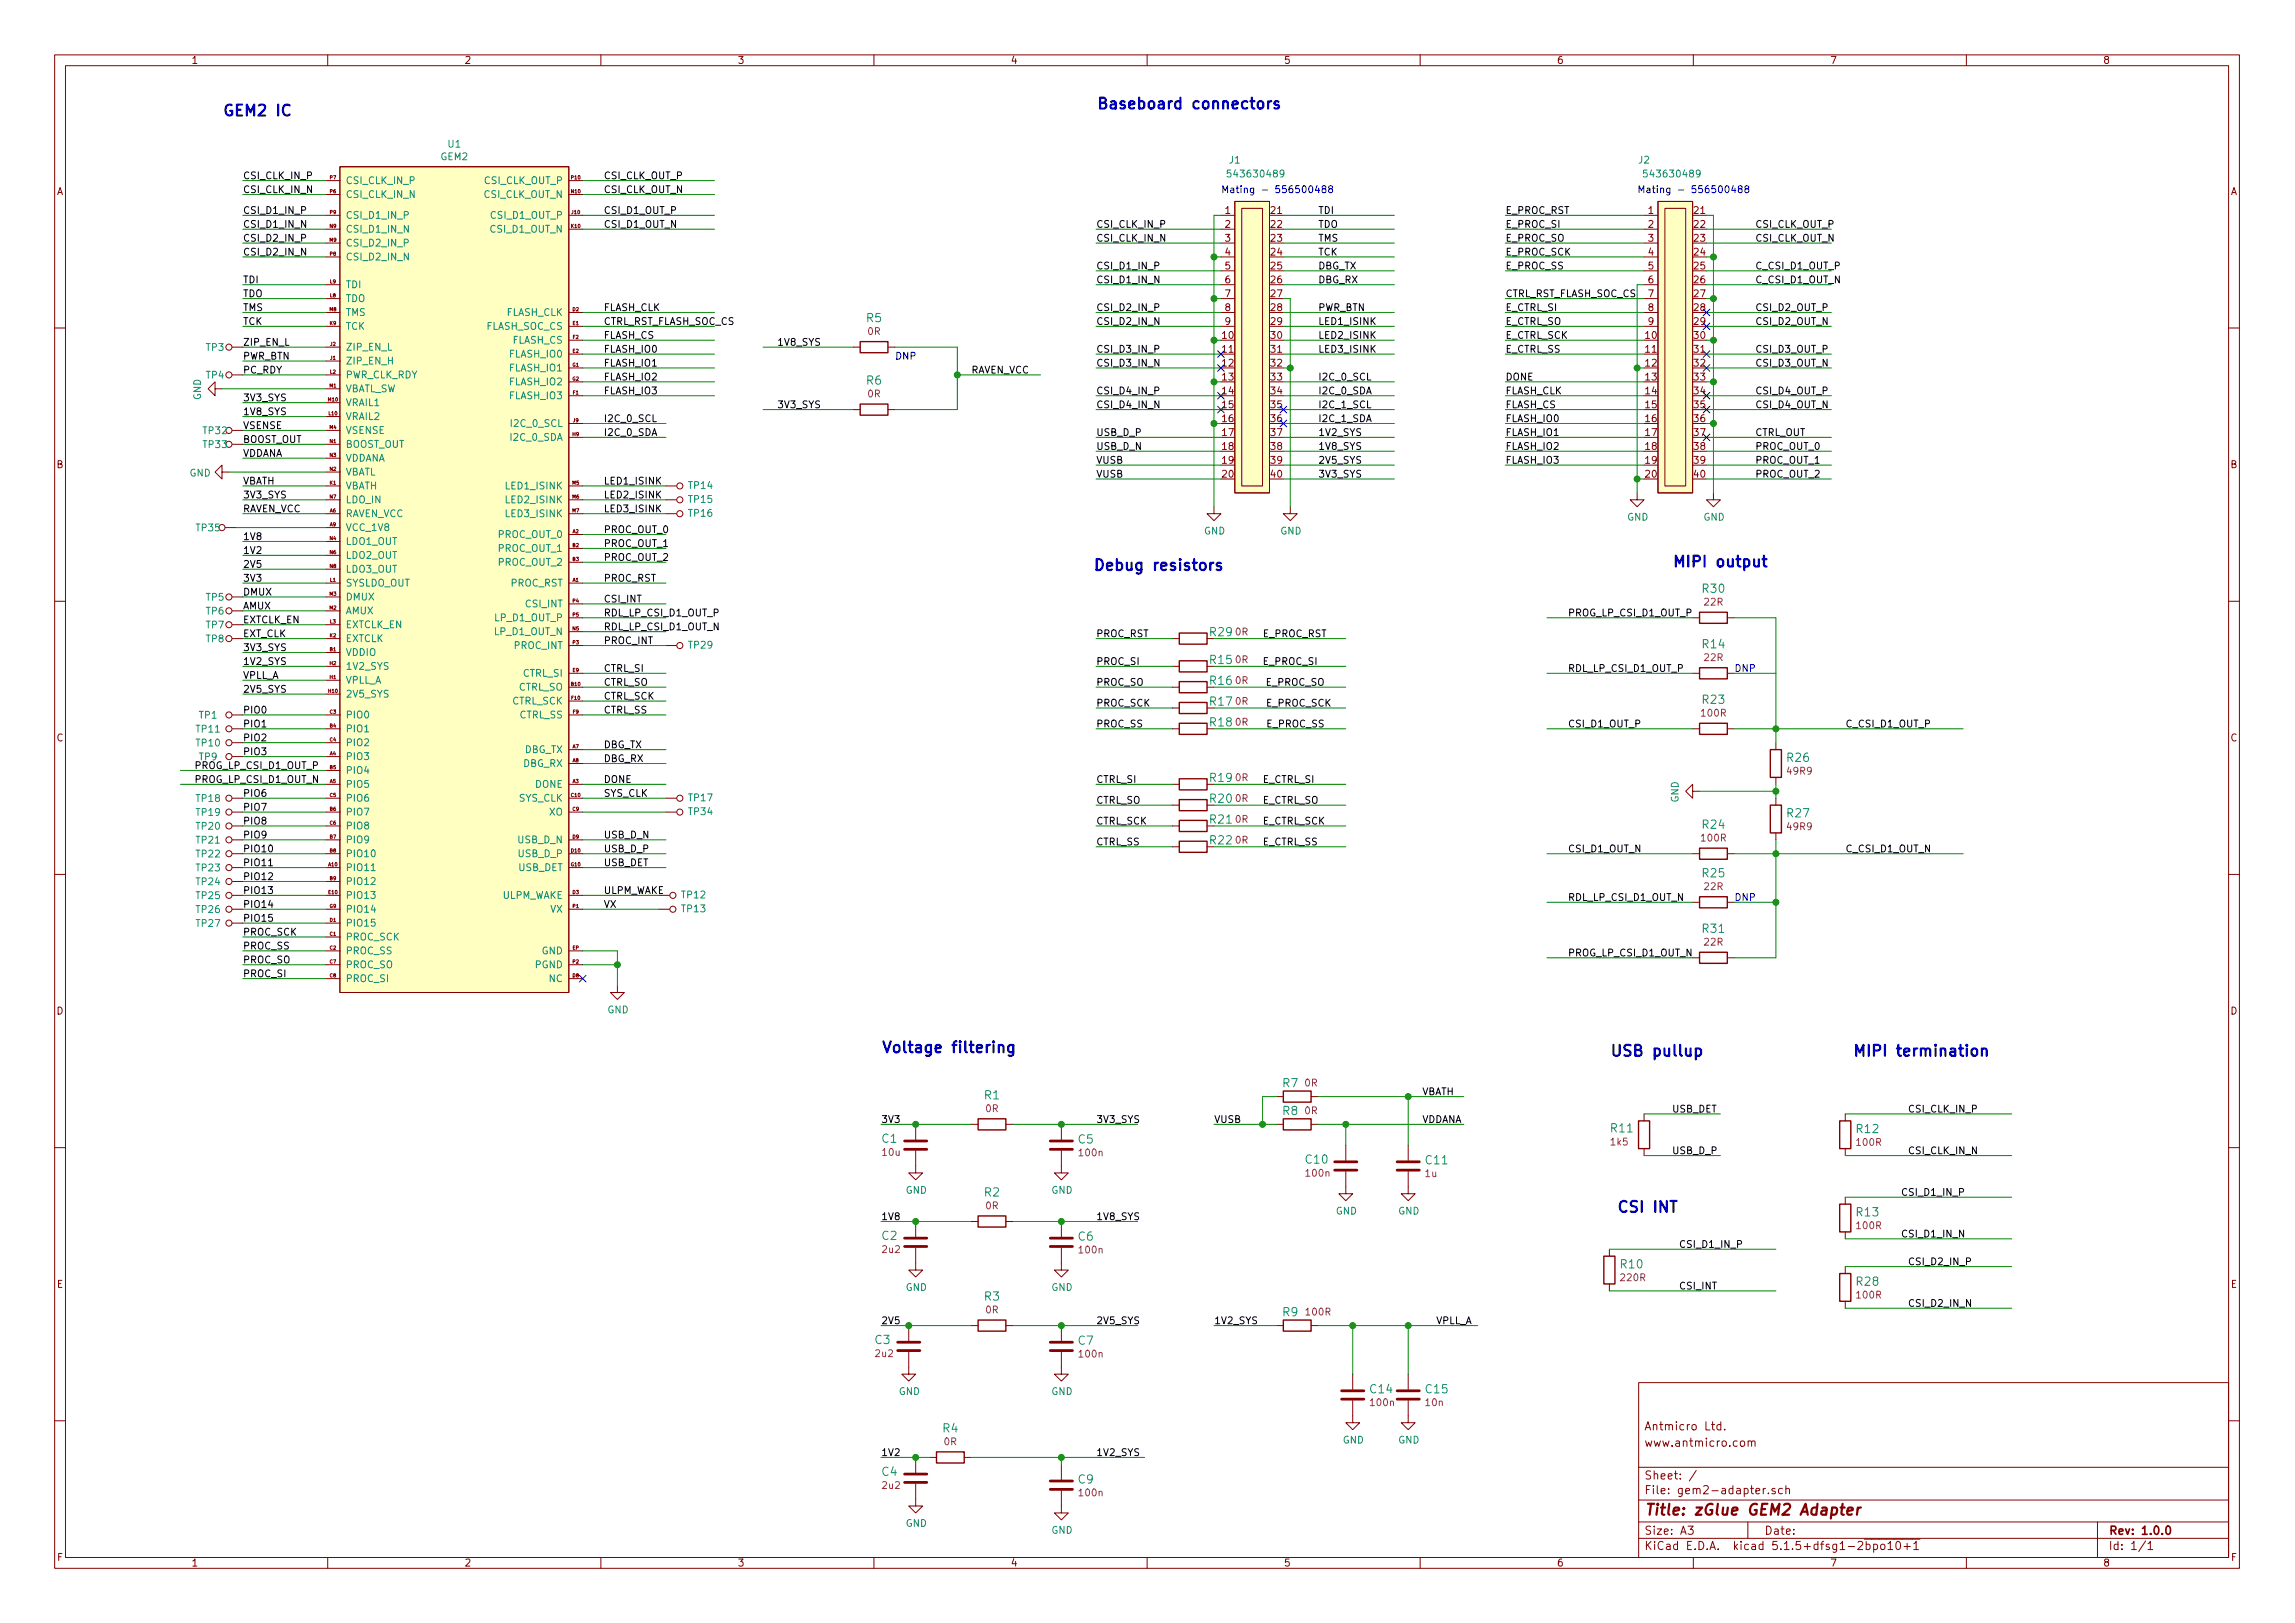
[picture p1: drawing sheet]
<svg xmlns="http://www.w3.org/2000/svg" width="420mm" height="297mm" viewBox="0 0 420 297" stroke-linecap="round" stroke-linejoin="round" font-family="sans-serif">
<defs><g id="words">
<g font-size="2.8" fill="#0000c2">
<text x="40.6" y="21.2">GEM2 IC</text>
<text x="200.7" y="20">Baseboard connectors</text>
<text x="200" y="104.4">Debug resistors</text>
<text x="306.1" y="103.8">MIPI output</text>
<text x="161.3" y="192.7">Voltage filtering</text>
<text x="294.6" y="193.3">USB pullup</text>
<text x="339.1" y="193.3">MIPI termination</text>
<text x="295.9" y="221.9">CSI INT</text>
</g>
<text font-size="2.8" fill="#840000" x="301" y="277.3">Title: zGlue GEM2 Adapter</text>
<g font-size="2.1" fill="#008484">
<text x="158.7" y="59">R5</text>
<text x="158.7" y="70.4">R6</text>
<text x="311.8" y="108.5">R30</text>
<text x="221.6" y="116.4">R29</text>
<text x="311.8" y="118.7">R14</text>
<text x="221.6" y="121.5">R15</text>
<text x="221.6" y="125.3">R16</text>
<text x="221.6" y="129.1">R17</text>
<text x="311.8" y="128.8">R23</text>
<text x="221.6" y="133">R18</text>
<text x="221.6" y="143.1">R19</text>
<text x="327.3" y="139.4">R26</text>
<text x="221.6" y="146.9">R20</text>
<text x="327.3" y="149.6">R27</text>
<text x="221.6" y="154.5">R22</text>
<text x="221.6" y="150.7">R21</text>
<text x="311.8" y="151.7">R24</text>
<text x="311.8" y="160.6">R25</text>
<text x="311.8" y="170.7">R31</text>
<text x="180.3" y="201.2">R1</text>
<text x="234.9" y="199">R7</text>
<text x="161.5" y="209.2">C1</text>
<text x="197.4" y="209.3">C5</text>
<text x="234.9" y="204.1">R8</text>
<text x="295" y="207.2">R11</text>
<text x="340" y="207.4">R12</text>
<text x="239.1" y="213">C10</text>
<text x="261.1" y="213.1">C11</text>
<text x="180.3" y="219">R2</text>
<text x="161.5" y="226.9">C2</text>
<text x="197.4" y="227.1">C6</text>
<text x="340" y="222.6">R13</text>
<text x="296.8" y="232.1">R10</text>
<text x="180.3" y="238">R3</text>
<text x="340" y="235.3">R28</text>
<text x="160.2" y="246">C3</text>
<text x="234.9" y="240.9">R9</text>
<text x="197.4" y="246.1">C7</text>
<text x="250.9" y="255">C14</text>
<text x="261.1" y="255">C15</text>
<text x="172.6" y="262.2">R4</text>
<text x="161.5" y="270.1">C4</text>
<text x="197.4" y="271.5">C9</text>
</g>
<g font-size="2.1" fill="#840000">
<text x="301" y="261.8">Antmicro Ltd.</text>
<text x="301" y="264.8">www.antmicro.com</text>
<text x="301" y="273.5">File: gem2-adapter.sch</text>
<text x="301" y="270.8">Sheet: /</text>
<text x="301" y="280.9">Size: A3</text>
<text x="323" y="280.9">Date:</text>
<text x="386" y="280.9">Rev: 1.0.0</text>
<text x="301" y="283.7">KiCad E.D.A. kicad 5.1.5+dfsg1-2bpo10+1</text>
<text x="386" y="283.7">Id: 1/1</text>
</g>
<g font-size="1.8" fill="#840000">
<text x="35" y="11.7">1</text>
<text x="85" y="11.7">2</text>
<text x="135" y="11.7">3</text>
<text x="185" y="11.7">4</text>
<text x="235" y="11.7">5</text>
<text x="285" y="11.7">6</text>
<text x="335" y="11.7">7</text>
<text x="385" y="11.7">8</text>
<text x="10.4" y="35.7">A</text>
<text x="408.4" y="35.7">A</text>
<text x="224.3" y="39.2">1</text>
<text x="224.3" y="41.7">2</text>
<text x="232.7" y="39.2">21</text>
<text x="232.7" y="41.7">22</text>
<text x="301.8" y="39.2">1</text>
<text x="301.8" y="41.7">2</text>
<text x="310.2" y="39.2">21</text>
<text x="310.2" y="41.7">22</text>
<text x="224.3" y="44.2">3</text>
<text x="224.3" y="46.8">4</text>
<text x="232.7" y="44.2">23</text>
<text x="232.7" y="46.8">24</text>
<text x="301.8" y="44.2">3</text>
<text x="301.8" y="46.8">4</text>
<text x="310.2" y="44.2">23</text>
<text x="310.2" y="46.8">24</text>
<text x="224.3" y="49.3">5</text>
<text x="224.3" y="51.9">6</text>
<text x="232.7" y="49.3">25</text>
<text x="232.7" y="51.9">26</text>
<text x="301.8" y="49.3">5</text>
<text x="301.8" y="51.9">6</text>
<text x="310.2" y="49.3">25</text>
<text x="310.2" y="51.9">26</text>
<text x="224.3" y="54.4">7</text>
<text x="224.3" y="56.9">8</text>
<text x="224.3" y="59.5">9</text>
<text x="232.7" y="54.4">27</text>
<text x="232.7" y="56.9">28</text>
<text x="232.7" y="59.5">29</text>
<text x="301.8" y="54.4">7</text>
<text x="301.8" y="56.9">8</text>
<text x="301.8" y="59.5">9</text>
<text x="310.2" y="54.4">27</text>
<text x="310.2" y="56.9">28</text>
<text x="310.2" y="59.5">29</text>
<text x="223.8" y="62">10</text>
<text x="223.8" y="64.6">11</text>
<text x="232.7" y="62">30</text>
<text x="232.7" y="64.6">31</text>
<text x="301.3" y="62">10</text>
<text x="301.3" y="64.6">11</text>
<text x="310.2" y="62">30</text>
<text x="310.2" y="64.6">31</text>
<text x="223.8" y="67.1">12</text>
<text x="223.8" y="69.6">13</text>
<text x="232.7" y="67.1">32</text>
<text x="232.7" y="69.6">33</text>
<text x="301.3" y="67.1">12</text>
<text x="301.3" y="69.6">13</text>
<text x="310.2" y="67.1">32</text>
<text x="310.2" y="69.6">33</text>
<text x="223.8" y="72.2">14</text>
<text x="223.8" y="74.7">15</text>
<text x="223.8" y="77.3">16</text>
<text x="232.7" y="72.2">34</text>
<text x="232.7" y="74.7">35</text>
<text x="232.7" y="77.3">36</text>
<text x="301.3" y="72.2">14</text>
<text x="301.3" y="74.7">15</text>
<text x="301.3" y="77.3">16</text>
<text x="310.2" y="72.2">34</text>
<text x="310.2" y="74.7">35</text>
<text x="310.2" y="77.3">36</text>
<text x="223.8" y="79.8">17</text>
<text x="223.8" y="82.3">18</text>
<text x="232.7" y="79.8">37</text>
<text x="232.7" y="82.3">38</text>
<text x="301.3" y="79.8">17</text>
<text x="301.3" y="82.3">18</text>
<text x="310.2" y="79.8">37</text>
<text x="310.2" y="82.3">38</text>
<text x="10.4" y="85.7">B</text>
<text x="223.8" y="84.9">19</text>
<text x="223.8" y="87.4">20</text>
<text x="232.7" y="84.9">39</text>
<text x="232.7" y="87.4">40</text>
<text x="301.3" y="84.9">19</text>
<text x="301.3" y="87.4">20</text>
<text x="310.2" y="84.9">39</text>
<text x="310.2" y="87.4">40</text>
<text x="408.4" y="85.7">B</text>
<text x="10.4" y="135.7">C</text>
<text x="408.4" y="135.7">C</text>
<text x="10.4" y="185.7">D</text>
<text x="408.4" y="185.7">D</text>
<text x="10.4" y="235.7">E</text>
<text x="408.4" y="235.7">E</text>
<text x="10.5" y="285.7">F</text>
<text x="35" y="286.7">1</text>
<text x="85" y="286.7">2</text>
<text x="135" y="286.7">3</text>
<text x="185" y="286.7">4</text>
<text x="235" y="286.7">5</text>
<text x="285" y="286.7">6</text>
<text x="335" y="286.7">7</text>
<text x="385" y="286.7">8</text>
<text x="408.5" y="285.7">F</text>
</g>
<g font-size="1.8" fill="#008484">
<text x="80.7" y="29.3">GEM2</text>
<text x="82.1" y="27">U1</text>
<text x="225.1" y="29.9">J1</text>
<text x="300" y="29.9">J2</text>
<text x="63.2" y="33.7">CSI_CLK_IN_P</text>
<text x="88.7" y="33.7">CSI_CLK_OUT_P</text>
<text x="225.5" y="32.5">543630489</text>
<text x="301.7" y="32.5">543630489</text>
<text x="63.2" y="36.2">CSI_CLK_IN_N</text>
<text x="63.2" y="40">CSI_D1_IN_P</text>
<text x="88.6" y="36.2">CSI_CLK_OUT_N</text>
<text x="90" y="40">CSI_D1_OUT_P</text>
<text x="63.2" y="45.1">CSI_D2_IN_P</text>
<text x="63.2" y="42.6">CSI_D1_IN_N</text>
<text x="63.2" y="47.7">CSI_D2_IN_N</text>
<text x="89.9" y="42.6">CSI_D1_OUT_N</text>
<text x="63.2" y="52.7">TDI</text>
<text x="63.2" y="55.3">TDO</text>
<text x="63.2" y="57.8">TMS</text>
<text x="92.6" y="57.8">FLASH_CLK</text>
<text x="37.7" y="64.2">TP3</text>
<text x="63.2" y="64.2">ZIP_EN_L</text>
<text x="63.2" y="60.4">TCK</text>
<text x="89" y="60.4">FLASH_SOC_CS</text>
<text x="93.4" y="65.4">FLASH_IO0</text>
<text x="93.8" y="62.9">FLASH_CS</text>
<text x="37.7" y="69.3">TP4</text>
<text x="63.2" y="66.7">ZIP_EN_H</text>
<text x="63.2" y="69.3">PWR_CLK_RDY</text>
<text x="63.2" y="71.8">VBATL_SW</text>
<text x="93.4" y="68">FLASH_IO1</text>
<text x="93.4" y="70.5">FLASH_IO2</text>
<text x="36.8" y="73.2" transform="rotate(-90 36.8 73.2)">GND</text>
<text x="63.2" y="76.9">VRAIL2</text>
<text x="63.2" y="74.3">VRAIL1</text>
<text x="93.4" y="73.1">FLASH_IO3</text>
<text x="37.3" y="82">TP33</text>
<text x="37.3" y="79.5">TP32</text>
<text x="63.2" y="79.4">VSENSE</text>
<text x="63.2" y="82">BOOST_OUT</text>
<text x="93.7" y="80.7">I2C_0_SDA</text>
<text x="93.9" y="78.1">I2C_0_SCL</text>
<text x="34.7" y="87.2">GND</text>
<text x="63.2" y="89.6">VBATH</text>
<text x="63.2" y="87">VBATL</text>
<text x="63.2" y="84.5">VDDANA</text>
<text x="92.9" y="89.6">LED1_ISINK</text>
<text x="126.1" y="89.5">TP14</text>
<text x="63.2" y="94.7">RAVEN_VCC</text>
<text x="63.2" y="92.1">LDO_IN</text>
<text x="92.9" y="92.1">LED2_ISINK</text>
<text x="92.9" y="94.7">LED3_ISINK</text>
<text x="126.1" y="94.6">TP16</text>
<text x="126.1" y="92">TP15</text>
<text x="297.9" y="95.3">GND</text>
<text x="311.9" y="95.3">GND</text>
<text x="36" y="97.2">TP35</text>
<text x="63.2" y="97.2">VCC_1V8</text>
<text x="63.2" y="99.7">LDO1_OUT</text>
<text x="91.3" y="98.5">PROC_OUT_0</text>
<text x="91.3" y="101">PROC_OUT_1</text>
<text x="220.4" y="97.8">GND</text>
<text x="234.4" y="97.8">GND</text>
<text x="63.2" y="107.4">SYSLDO_OUT</text>
<text x="63.2" y="102.3">LDO2_OUT</text>
<text x="63.2" y="104.8">LDO3_OUT</text>
<text x="91.3" y="103.5">PROC_OUT_2</text>
<text x="93.5" y="107.4">PROC_RST</text>
<text x="37.7" y="112.5">TP6</text>
<text x="37.7" y="109.9">TP5</text>
<text x="63.2" y="112.4">AMUX</text>
<text x="63.2" y="109.9">DMUX</text>
<text x="90.7" y="113.7">LP_D1_OUT_P</text>
<text x="96.3" y="111.2">CSI_INT</text>
<text x="37.7" y="115">TP7</text>
<text x="37.7" y="117.6">TP8</text>
<text x="63.2" y="117.5">EXTCLK</text>
<text x="63.2" y="115">EXTCLK_EN</text>
<text x="90.7" y="116.2">LP_D1_OUT_N</text>
<text x="94.2" y="118.8">PROC_INT</text>
<text x="126.1" y="118.7">TP29</text>
<text x="63.2" y="120.1">VDDIO</text>
<text x="63.2" y="125.1">VPLL_A</text>
<text x="63.2" y="122.6">1V2_SYS</text>
<text x="95.8" y="123.9">CTRL_SI</text>
<text x="36.5" y="131.5">TP1</text>
<text x="63.2" y="131.5">PIO0</text>
<text x="63.2" y="127.7">2V5_SYS</text>
<text x="93.7" y="128.9">CTRL_SCK</text>
<text x="94.9" y="126.4">CTRL_SO</text>
<text x="95.1" y="131.5">CTRL_SS</text>
<text x="36" y="136.6">TP10</text>
<text x="36" y="134.1">TP11</text>
<text x="63.2" y="134">PIO1</text>
<text x="63.2" y="136.6">PIO2</text>
<text x="96" y="137.8">DBG_TX</text>
<text x="36.5" y="139.2">TP9</text>
<text x="63.2" y="139.1">PIO3</text>
<text x="63.2" y="141.6">PIO4</text>
<text x="95.8" y="140.4">DBG_RX</text>
<text x="36" y="149.3">TP19</text>
<text x="36" y="146.8">TP18</text>
<text x="63.2" y="144.2">PIO5</text>
<text x="63.2" y="149.3">PIO7</text>
<text x="63.2" y="146.7">PIO6</text>
<text x="95" y="146.7">SYS_CLK</text>
<text x="98" y="144.2">DONE</text>
<text x="100.6" y="149.3">XO</text>
<text x="126.1" y="146.6">TP17</text>
<text x="126.1" y="149.2">TP34</text>
<text x="307.3" y="146.9" transform="rotate(-90 307.3 146.9)">GND</text>
<text x="36" y="151.9">TP20</text>
<text x="36" y="154.4">TP21</text>
<text x="63.2" y="154.3">PIO9</text>
<text x="63.2" y="151.8">PIO8</text>
<text x="94.9" y="154.3">USB_D_N</text>
<text x="36" y="159.5">TP23</text>
<text x="36" y="156.9">TP22</text>
<text x="63.2" y="159.4">PIO11</text>
<text x="63.2" y="156.9">PIO10</text>
<text x="63.2" y="162">PIO12</text>
<text x="94.9" y="159.4">USB_DET</text>
<text x="95" y="156.9">USB_D_P</text>
<text x="36" y="162">TP24</text>
<text x="36" y="164.6">TP25</text>
<text x="36" y="167.1">TP26</text>
<text x="63.2" y="164.5">PIO13</text>
<text x="63.2" y="167">PIO14</text>
<text x="91.7" y="164.5">ULPM_WAKE</text>
<text x="100.8" y="167">VX</text>
<text x="124.9" y="164.4">TP12</text>
<text x="124.9" y="167">TP13</text>
<text x="36" y="169.6">TP27</text>
<text x="63.2" y="172.1">PROC_SCK</text>
<text x="63.2" y="169.6">PIO15</text>
<text x="63.2" y="174.7">PROC_SS</text>
<text x="63.2" y="177.2">PROC_SO</text>
<text x="63.2" y="179.7">PROC_SI</text>
<text x="98" y="177.2">PGND</text>
<text x="99.2" y="174.7">GND</text>
<text x="100.6" y="179.7">NC</text>
<text x="111.2" y="185.5">GND</text>
<text x="165.8" y="218.5">GND</text>
<text x="192.5" y="218.5">GND</text>
<text x="244.6" y="222.3">GND</text>
<text x="256" y="222.3">GND</text>
<text x="165.8" y="236.3">GND</text>
<text x="192.5" y="236.3">GND</text>
<text x="164.5" y="255.3">GND</text>
<text x="192.5" y="255.3">GND</text>
<text x="245.8" y="264.2">GND</text>
<text x="256" y="264.2">GND</text>
<text x="165.8" y="279.4">GND</text>
<text x="192.5" y="280.7">GND</text>
</g>
<g font-size="1.8">
<text x="44.4" y="35.3">CSI_CLK_IN_N</text>
<text x="44.4" y="32.8">CSI_CLK_IN_P</text>
<text x="110.5" y="35.3">CSI_CLK_OUT_N</text>
<text x="110.5" y="32.8">CSI_CLK_OUT_P</text>
<text x="44.4" y="41.7">CSI_D1_IN_N</text>
<text x="44.4" y="39.2">CSI_D1_IN_P</text>
<text x="110.5" y="41.7">CSI_D1_OUT_N</text>
<text x="110.5" y="39.2">CSI_D1_OUT_P</text>
<text x="200.7" y="41.7">CSI_CLK_IN_P</text>
<text x="241.3" y="41.7">TDO</text>
<text x="241.3" y="39.2">TDI</text>
<text x="275.6" y="39.2">E_PROC_RST</text>
<text x="275.6" y="41.7">E_PROC_SI</text>
<text x="321.3" y="41.7">CSI_CLK_OUT_P</text>
<text x="44.4" y="46.8">CSI_D2_IN_N</text>
<text x="44.4" y="44.2">CSI_D2_IN_P</text>
<text x="200.7" y="44.2">CSI_CLK_IN_N</text>
<text x="241.3" y="44.2">TMS</text>
<text x="241.3" y="46.8">TCK</text>
<text x="275.6" y="46.8">E_PROC_SCK</text>
<text x="275.6" y="44.2">E_PROC_SO</text>
<text x="321.3" y="44.2">CSI_CLK_OUT_N</text>
<text x="44.4" y="51.9">TDI</text>
<text x="200.7" y="49.3">CSI_D1_IN_P</text>
<text x="200.7" y="51.9">CSI_D1_IN_N</text>
<text x="241.3" y="51.9">DBG_RX</text>
<text x="241.3" y="49.3">DBG_TX</text>
<text x="275.6" y="49.3">E_PROC_SS</text>
<text x="321.3" y="49.3">C_CSI_D1_OUT_P</text>
<text x="321.3" y="51.9">C_CSI_D1_OUT_N</text>
<text x="44.4" y="59.5">TCK</text>
<text x="44.4" y="56.9">TMS</text>
<text x="44.4" y="54.4">TDO</text>
<text x="110.5" y="59.5">CTRL_RST_FLASH_SOC_CS</text>
<text x="110.5" y="56.9">FLASH_CLK</text>
<text x="200.7" y="59.5">CSI_D2_IN_N</text>
<text x="200.7" y="56.9">CSI_D2_IN_P</text>
<text x="241.3" y="59.5">LED1_ISINK</text>
<text x="241.3" y="56.9">PWR_BTN</text>
<text x="275.6" y="56.9">E_CTRL_SI</text>
<text x="275.6" y="59.5">E_CTRL_SO</text>
<text x="275.6" y="54.4">CTRL_RST_FLASH_SOC_CS</text>
<text x="321.3" y="56.9">CSI_D2_OUT_P</text>
<text x="321.3" y="59.5">CSI_D2_OUT_N</text>
<text x="44.4" y="65.8">PWR_BTN</text>
<text x="44.4" y="63.3">ZIP_EN_L</text>
<text x="110.5" y="64.6">FLASH_IO0</text>
<text x="110.5" y="62">FLASH_CS</text>
<text x="142.2" y="63.3">1V8_SYS</text>
<text x="200.7" y="64.6">CSI_D3_IN_P</text>
<text x="241.3" y="62">LED2_ISINK</text>
<text x="241.3" y="64.6">LED3_ISINK</text>
<text x="275.6" y="62">E_CTRL_SCK</text>
<text x="275.6" y="64.6">E_CTRL_SS</text>
<text x="321.3" y="64.6">CSI_D3_OUT_P</text>
<text x="44.4" y="68.4">PC_RDY</text>
<text x="110.5" y="69.6">FLASH_IO2</text>
<text x="110.5" y="67.1">FLASH_IO1</text>
<text x="177.8" y="68.4">RAVEN_VCC</text>
<text x="200.7" y="67.1">CSI_D3_IN_N</text>
<text x="241.3" y="69.6">I2C_0_SCL</text>
<text x="275.6" y="69.6">DONE</text>
<text x="321.3" y="67.1">CSI_D3_OUT_N</text>
<text x="44.4" y="73.4">3V3_SYS</text>
<text x="44.4" y="76">1V8_SYS</text>
<text x="110.5" y="72.2">FLASH_IO3</text>
<text x="110.5" y="77.3">I2C_0_SCL</text>
<text x="142.2" y="74.7">3V3_SYS</text>
<text x="200.7" y="72.2">CSI_D4_IN_P</text>
<text x="200.7" y="74.7">CSI_D4_IN_N</text>
<text x="241.3" y="74.7">I2C_1_SCL</text>
<text x="241.3" y="72.2">I2C_0_SDA</text>
<text x="241.3" y="77.3">I2C_1_SDA</text>
<text x="275.6" y="77.3">FLASH_IO0</text>
<text x="275.6" y="72.2">FLASH_CLK</text>
<text x="275.6" y="74.7">FLASH_CS</text>
<text x="321.3" y="72.2">CSI_D4_OUT_P</text>
<text x="321.3" y="74.7">CSI_D4_OUT_N</text>
<text x="44.4" y="83.6">VDDANA</text>
<text x="44.4" y="81.1">BOOST_OUT</text>
<text x="44.4" y="78.5">VSENSE</text>
<text x="110.5" y="79.8">I2C_0_SDA</text>
<text x="200.7" y="82.3">USB_D_N</text>
<text x="200.7" y="79.8">USB_D_P</text>
<text x="241.3" y="79.8">1V2_SYS</text>
<text x="241.3" y="82.3">1V8_SYS</text>
<text x="275.6" y="79.8">FLASH_IO1</text>
<text x="275.6" y="82.3">FLASH_IO2</text>
<text x="321.3" y="79.8">CTRL_OUT</text>
<text x="321.3" y="82.3">PROC_OUT_0</text>
<text x="44.4" y="88.7">VBATH</text>
<text x="110.5" y="88.7">LED1_ISINK</text>
<text x="200.7" y="87.4">VUSB</text>
<text x="200.7" y="84.9">VUSB</text>
<text x="241.3" y="87.4">3V3_SYS</text>
<text x="241.3" y="84.9">2V5_SYS</text>
<text x="275.6" y="84.9">FLASH_IO3</text>
<text x="321.3" y="87.4">PROC_OUT_2</text>
<text x="321.3" y="84.9">PROC_OUT_1</text>
<text x="44.4" y="91.2">3V3_SYS</text>
<text x="44.4" y="93.8">RAVEN_VCC</text>
<text x="110.5" y="93.8">LED3_ISINK</text>
<text x="110.5" y="91.2">LED2_ISINK</text>
<text x="44.4" y="101.4">1V2</text>
<text x="44.4" y="98.8">1V8</text>
<text x="110.5" y="100.1">PROC_OUT_1</text>
<text x="110.5" y="97.6">PROC_OUT_0</text>
<text x="44.4" y="106.5">3V3</text>
<text x="44.4" y="103.9">2V5</text>
<text x="110.5" y="102.7">PROC_OUT_2</text>
<text x="110.5" y="106.5">PROC_RST</text>
<text x="44.4" y="111.5">AMUX</text>
<text x="44.4" y="109">DMUX</text>
<text x="110.5" y="110.3">CSI_INT</text>
<text x="110.5" y="112.8">RDL_LP_CSI_D1_OUT_P</text>
<text x="287" y="112.8">PROG_LP_CSI_D1_OUT_P</text>
<text x="44.4" y="119.2">3V3_SYS</text>
<text x="44.4" y="114.1">EXTCLK_EN</text>
<text x="44.4" y="116.6">EXT_CLK</text>
<text x="110.5" y="117.9">PROC_INT</text>
<text x="110.5" y="115.4">RDL_LP_CSI_D1_OUT_N</text>
<text x="200.7" y="116.6">PROC_RST</text>
<text x="231.1" y="116.6">E_PROC_RST</text>
<text x="44.4" y="121.7">1V2_SYS</text>
<text x="44.4" y="124.2">VPLL_A</text>
<text x="110.5" y="125.5">CTRL_SO</text>
<text x="110.5" y="123">CTRL_SI</text>
<text x="200.7" y="121.7">PROC_SI</text>
<text x="200.7" y="125.5">PROC_SO</text>
<text x="231.4" y="121.7">E_PROC_SI</text>
<text x="231.7" y="125.5">E_PROC_SO</text>
<text x="287" y="123">RDL_LP_CSI_D1_OUT_P</text>
<text x="44.4" y="130.6">PIO0</text>
<text x="44.4" y="126.8">2V5_SYS</text>
<text x="110.5" y="130.6">CTRL_SS</text>
<text x="110.5" y="128.1">CTRL_SCK</text>
<text x="200.7" y="129.3">PROC_SCK</text>
<text x="231.9" y="129.3">E_PROC_SCK</text>
<text x="44.4" y="133.1">PIO1</text>
<text x="44.4" y="135.7">PIO2</text>
<text x="110.5" y="136.9">DBG_TX</text>
<text x="200.7" y="133.1">PROC_SS</text>
<text x="232" y="133.1">E_PROC_SS</text>
<text x="287" y="133.1">CSI_D1_OUT_P</text>
<text x="337.8" y="133.1">C_CSI_D1_OUT_P</text>
<text x="35.6" y="140.8">PROG_LP_CSI_D1_OUT_P</text>
<text x="35.6" y="143.3">PROG_LP_CSI_D1_OUT_N</text>
<text x="44.4" y="138.2">PIO3</text>
<text x="110.5" y="139.5">DBG_RX</text>
<text x="110.5" y="143.3">DONE</text>
<text x="200.7" y="143.3">CTRL_SI</text>
<text x="231.1" y="143.3">E_CTRL_SI</text>
<text x="44.4" y="148.4">PIO7</text>
<text x="44.4" y="145.8">PIO6</text>
<text x="110.5" y="145.8">SYS_CLK</text>
<text x="200.7" y="147.1">CTRL_SO</text>
<text x="231.1" y="147.1">E_CTRL_SO</text>
<text x="44.4" y="156">PIO10</text>
<text x="44.4" y="153.5">PIO9</text>
<text x="44.4" y="150.9">PIO8</text>
<text x="110.5" y="156">USB_D_P</text>
<text x="110.5" y="153.5">USB_D_N</text>
<text x="200.7" y="154.7">CTRL_SS</text>
<text x="200.7" y="150.9">CTRL_SCK</text>
<text x="231.1" y="150.9">E_CTRL_SCK</text>
<text x="231.1" y="154.7">E_CTRL_SS</text>
<text x="287" y="156">CSI_D1_OUT_N</text>
<text x="337.8" y="156">C_CSI_D1_OUT_N</text>
<text x="44.4" y="161.1">PIO12</text>
<text x="44.4" y="158.5">PIO11</text>
<text x="110.5" y="158.5">USB_DET</text>
<text x="44.4" y="163.6">PIO13</text>
<text x="44.4" y="166.2">PIO14</text>
<text x="110.5" y="163.6">ULPM_WAKE</text>
<text x="110.5" y="166.2">VX</text>
<text x="287" y="164.9">RDL_LP_CSI_D1_OUT_N</text>
<text x="44.4" y="173.8">PROC_SS</text>
<text x="44.4" y="171.2">PROC_SCK</text>
<text x="44.4" y="168.7">PIO15</text>
<text x="44.4" y="176.3">PROC_SO</text>
<text x="44.4" y="178.9">PROC_SI</text>
<text x="287" y="175">PROG_LP_CSI_D1_OUT_N</text>
<text x="260.3" y="200.4">VBATH</text>
<text x="306.1" y="203.6">USB_DET</text>
<text x="349.2" y="203.6">CSI_CLK_IN_P</text>
<text x="161.3" y="205.5">3V3</text>
<text x="200.7" y="205.5">3V3_SYS</text>
<text x="222.2" y="205.5">VUSB</text>
<text x="260.3" y="205.5">VDDANA</text>
<text x="306.1" y="211.2">USB_D_P</text>
<text x="349.2" y="211.2">CSI_CLK_IN_N</text>
<text x="348" y="218.9">CSI_D1_IN_P</text>
<text x="161.3" y="223.3">1V8</text>
<text x="200.7" y="223.3">1V8_SYS</text>
<text x="348" y="226.5">CSI_D1_IN_N</text>
<text x="307.3" y="228.4">CSI_D1_IN_P</text>
<text x="349.2" y="231.6">CSI_D2_IN_P</text>
<text x="307.3" y="236">CSI_INT</text>
<text x="349.2" y="239.2">CSI_D2_IN_N</text>
<text x="161.3" y="242.4">2V5</text>
<text x="200.7" y="242.4">2V5_SYS</text>
<text x="222.2" y="242.4">1V2_SYS</text>
<text x="262.9" y="242.4">VPLL_A</text>
<text x="161.3" y="266.5">1V2</text>
<text x="200.7" y="266.5">1V2_SYS</text>
</g>
<g font-size="1.8" fill="#0000c2">
<text x="223.5" y="35.3">Mating - 556500488</text>
<text x="299.7" y="35.3">Mating - 556500488</text>
<text x="163.8" y="65.8">DNP</text>
<text x="317.5" y="123">DNP</text>
<text x="317.5" y="164.9">DNP</text>
</g>
<g font-size="1.8" fill="#840084">
<text x="158.9" y="61.3">0R</text>
<text x="158.9" y="72.7">0R</text>
<text x="312.1" y="110.8">22R</text>
<text x="226.2" y="116.3">0R</text>
<text x="226.2" y="121.4">0R</text>
<text x="226.2" y="125.2">0R</text>
<text x="312.1" y="121">22R</text>
<text x="226.2" y="129">0R</text>
<text x="311.6" y="131.2">100R</text>
<text x="226.2" y="132.8">0R</text>
<text x="226.2" y="143">0R</text>
<text x="327.3" y="141.8">49R9</text>
<text x="226.2" y="146.8">0R</text>
<text x="226.2" y="154.4">0R</text>
<text x="226.2" y="150.6">0R</text>
<text x="311.6" y="154">100R</text>
<text x="327.3" y="151.9">49R9</text>
<text x="312.1" y="162.9">22R</text>
<text x="312.1" y="173.1">22R</text>
<text x="180.5" y="203.5">0R</text>
<text x="238.9" y="198.8">0R</text>
<text x="238.9" y="203.9">0R</text>
<text x="295" y="209.6">1k5</text>
<text x="340" y="209.7">100R</text>
<text x="161.6" y="211.5">10u</text>
<text x="197.7" y="211.6">100n</text>
<text x="239.2" y="215.4">100n</text>
<text x="261" y="215.4">1u</text>
<text x="180.5" y="221.3">0R</text>
<text x="340" y="225">100R</text>
<text x="161.6" y="229.3">2u2</text>
<text x="197.7" y="229.4">100n</text>
<text x="296.8" y="234.5">220R</text>
<text x="340" y="237.7">100R</text>
<text x="180.5" y="240.4">0R</text>
<text x="239.2" y="240.8">100R</text>
<text x="160.4" y="248.4">2u2</text>
<text x="197.7" y="248.4">100n</text>
<text x="251" y="257.3">100n</text>
<text x="261.1" y="257.3">10n</text>
<text x="172.9" y="264.5">0R</text>
<text x="161.6" y="272.5">2u2</text>
<text x="197.7" y="273.8">100n</text>
</g>
<g font-size=".9" fill="#840000">
<text x="60.4" y="35.4">P6</text>
<text x="60.4" y="32.8">P7</text>
<text x="104.6" y="35.4">N10</text>
<text x="104.6" y="32.8">P10</text>
<text x="60.4" y="41.7">N9</text>
<text x="60.4" y="39.2">P9</text>
<text x="104.6" y="41.7">K10</text>
<text x="104.7" y="39.2">J10</text>
<text x="60.4" y="44.3">M9</text>
<text x="60.4" y="46.8">P8</text>
<text x="60.5" y="51.9">L9</text>
<text x="60.4" y="57">M8</text>
<text x="60.4" y="59.5">K9</text>
<text x="60.5" y="54.4">L8</text>
<text x="104.9" y="57">D2</text>
<text x="104.9" y="59.5">E1</text>
<text x="60.5" y="65.8">J1</text>
<text x="60.5" y="63.3">J2</text>
<text x="104.9" y="64.6">E2</text>
<text x="104.9" y="62">F2</text>
<text x="60.4" y="70.9">M1</text>
<text x="60.5" y="68.4">L2</text>
<text x="104.8" y="67.1">G1</text>
<text x="104.8" y="69.7">G2</text>
<text x="60.1" y="73.5">M10</text>
<text x="60.2" y="76">L10</text>
<text x="104.9" y="72.2">F1</text>
<text x="104.9" y="77.3">J9</text>
<text x="60.4" y="78.5">M4</text>
<text x="60.4" y="81.1">N1</text>
<text x="60.4" y="83.6">N3</text>
<text x="104.9" y="79.8">H9</text>
<text x="60.4" y="88.7">K1</text>
<text x="60.4" y="86.2">N2</text>
<text x="104.8" y="88.7">M5</text>
<text x="60.4" y="93.8">A6</text>
<text x="60.4" y="91.2">N7</text>
<text x="104.8" y="91.2">M6</text>
<text x="104.8" y="93.8">M7</text>
<text x="60.4" y="96.3">A9</text>
<text x="60.4" y="98.9">N4</text>
<text x="60.4" y="101.4">N6</text>
<text x="104.9" y="97.6">A2</text>
<text x="104.9" y="100.1">B2</text>
<text x="60.4" y="103.9">N8</text>
<text x="60.5" y="106.5">L1</text>
<text x="104.9" y="106.5">A1</text>
<text x="104.9" y="102.7">B3</text>
<text x="60.4" y="111.6">M2</text>
<text x="60.4" y="109">M3</text>
<text x="104.9" y="110.3">P4</text>
<text x="104.9" y="112.8">P5</text>
<text x="60.4" y="119.2">B1</text>
<text x="60.4" y="116.6">K2</text>
<text x="60.5" y="114.1">L3</text>
<text x="104.9" y="115.4">N5</text>
<text x="104.9" y="117.9">P3</text>
<text x="60.4" y="124.3">H1</text>
<text x="60.4" y="121.7">H2</text>
<text x="104.6" y="125.5">B10</text>
<text x="104.9" y="123">E9</text>
<text x="60.1" y="126.8">H10</text>
<text x="60.4" y="130.6">C3</text>
<text x="104.6" y="128.1">F10</text>
<text x="104.9" y="130.6">F9</text>
<text x="60.4" y="133.2">B4</text>
<text x="60.4" y="135.7">C4</text>
<text x="104.9" y="137">A7</text>
<text x="60.4" y="138.2">A4</text>
<text x="60.4" y="143.3">A5</text>
<text x="60.4" y="140.8">B5</text>
<text x="104.9" y="143.3">A3</text>
<text x="104.9" y="139.5">A8</text>
<text x="60.4" y="148.4">B6</text>
<text x="60.4" y="145.9">C5</text>
<text x="104.6" y="145.9">C10</text>
<text x="104.9" y="148.4">C9</text>
<text x="60.4" y="153.5">B7</text>
<text x="60.4" y="150.9">C6</text>
<text x="104.9" y="153.5">D9</text>
<text x="60.1" y="158.6">A10</text>
<text x="60.4" y="156">B8</text>
<text x="60.4" y="161.1">B9</text>
<text x="104.6" y="158.6">G10</text>
<text x="104.6" y="156">D10</text>
<text x="60.2" y="163.6">E10</text>
<text x="60.4" y="166.2">G9</text>
<text x="104.9" y="163.6">D3</text>
<text x="104.9" y="166.2">P1</text>
<text x="60.4" y="171.3">C1</text>
<text x="60.4" y="173.8">C2</text>
<text x="60.4" y="168.7">D1</text>
<text x="104.8" y="173.8">EP</text>
<text x="60.4" y="176.3">C7</text>
<text x="60.4" y="178.9">C8</text>
<text x="104.9" y="178.9">D8</text>
<text x="104.9" y="176.3">P2</text>
</g>
</g></defs>
<g fill="none" stroke="#840000" stroke-width=".18">
<path d="M10 10h400v277h-400zM12 12h396v273.1h-396zM60 10v2M110 10v2M160 10v2M210 10v2M260 10v2M310 10v2M360 10v2M59.7 39.4h2.5M59.7 35.6h2.5M59.7 33.1h2.5"/>
<path d="M62.2 30.5h41.9v151.1h-41.9zM104.1 39.4h2.6M104.1 35.6h2.6M104.1 33.1h2.6M223.5 39.4h2.6M226.1 36.9h6.3v53.3h-6.3zM227.3 38.1h3.8v50.8h-3.8zM301 39.4h2.5M303.5 36.9h6.4v53.3h-6.4zM304.8 38.1h3.8v50.8h-3.8zM59.7 41.9h2.5M59.7 44.5h2.5"/>
<path d="M59.7 47h2.5M59.7 52.1h2.5M59.7 54.6h2.5M59.7 57.2h2.5M59.7 59.7h2.5M104.1 41.9h2.6M104.1 57.2h2.6M104.1 59.7h2.6M223.5 41.9h2.6M223.5 44.5h2.6M223.5 47h2.6M223.5 49.6h2.6"/>
<path d="M223.5 52.1h2.6M223.5 54.6h2.6M223.5 57.2h2.6M223.5 59.7h2.6M301 41.9h2.5M301 44.5h2.5M301 47h2.5M301 49.6h2.5M301 52.1h2.5M301 54.6h2.5M301 57.2h2.5M301 59.7h2.5"/>
<path d="M10 60h2M39.4 71.2v-1.3l-1.3 1.3 1.3 1.2v-1.2h1.2M42.5 63.5h1.9M42.5 68.6h1.9M42.5 78.8h1.9M59.7 63.5h2.5M59.7 68.6h2.5M59.7 78.8h2.5M59.7 66.1h2.5M59.7 76.2h2.5M59.7 71.2h2.5M59.7 73.7h2.5"/>
<path d="M104.1 64.8h2.6M104.1 72.4h2.6M104.1 62.3h2.6M104.1 67.3h2.6M104.1 69.9h2.6M104.1 77.5h2.6M156.2 63.5h1.3M156.2 75h1.3M162.6 63.5h1.2M162.6 75h1.2M408 60h2M40.6 86.4v-1.3l-1.2 1.3 1.2 1.3v-1.3h1.3"/>
<path d="M41.3 96.6h1.9M42.5 81.3h1.9M59.7 81.3h2.5M59.7 96.6h2.5M59.7 94h2.5M59.7 88.9h2.5M59.7 91.5h2.5M59.7 86.4h2.5M59.7 83.9h2.5M59.7 99.1h2.5M104.1 97.8h2.6M104.1 94h2.6"/>
<path d="M104.1 80h2.6M104.1 88.9h2.6M104.1 91.5h2.6M121.9 94h1.9M121.9 88.9h1.9M121.9 91.5h1.9M222.2 92.7v1.3h1.3l-1.3 1.3-1.2-1.3h1.2M236.2 92.7v1.3h1.3l-1.3 1.3-1.3-1.3h1.3M299.7 90.2v1.3h1.3l-1.3 1.2-1.3-1.2h1.3M313.7 90.2v1.3h1.3l-1.3 1.2-1.3-1.2h1.3M10 110h2M42.5 114.3h1.9"/>
<path d="M42.5 116.9h1.9M42.5 111.8h1.9M42.5 109.3h1.9M59.7 114.3h2.5M59.7 116.9h2.5M59.7 111.8h2.5M59.7 109.3h2.5M59.7 106.7h2.5M59.7 119.4h2.5M59.7 101.6h2.5M59.7 104.2h2.5M104.1 118.1h2.6"/>
<path d="M104.1 106.7h2.6M104.1 100.4h2.6M104.1 102.9h2.6M104.1 115.6h2.6M104.1 110.5h2.6M104.1 113.1h2.6M121.9 118.1h1.9M214.6 116.9h1.3M221 116.9h1.2M309.9 113.1h1.2M316.2 113.1h1.3M408 110h2"/>
<path d="M42.5 138.5h1.9M42.5 135.9h1.9M42.5 133.4h1.9M42.5 130.8h1.9M59.7 138.5h2.5M59.7 135.9h2.5M59.7 133.4h2.5M59.7 122h2.5M59.7 130.8h2.5M59.7 124.5h2.5M59.7 127h2.5M104.1 125.8h2.6"/>
<path d="M104.1 130.8h2.6M104.1 123.2h2.6M104.1 137.2h2.6M104.1 139.7h2.6M104.1 128.3h2.6M214.6 133.4h1.3M214.6 122h1.3M214.6 125.8h1.3M214.6 129.6h1.3M221 133.4h1.2M221 122h1.2M221 125.8h1.2"/>
<path d="M221 129.6h1.2M309.9 133.4h1.2M309.9 123.2h1.2M316.2 133.4h1.3M316.2 123.2h1.3M325.1 135.9v1.3M42.5 158.8h1.9M42.5 148.6h1.9M42.5 151.2h1.9M42.5 153.7h1.9M42.5 146.1h1.9M42.5 156.2h1.9"/>
<path d="M59.7 158.8h2.5M59.7 148.6h2.5M59.7 151.2h2.5M59.7 153.7h2.5M59.7 146.1h2.5M59.7 156.2h2.5M59.7 143.5h2.5M59.7 141h2.5M104.1 158.8h2.6M104.1 148.6h2.6M104.1 153.7h2.6M104.1 146.1h2.6"/>
<path d="M104.1 156.2h2.6M104.1 143.5h2.6M121.9 148.6h1.9M121.9 146.1h1.9M214.6 151.2h1.3M214.6 155h1.3M214.6 147.4h1.3M214.6 143.5h1.3M221 151.2h1.2M221 155h1.2M221 147.4h1.2M221 143.5h1.2"/>
<path d="M309.9 144.8v-1.3l-1.3 1.3 1.3 1.3v-1.3h1.2M309.9 156.2h1.2M316.2 156.2h1.3M325.1 142.3v1.2M325.1 146.1v1.3M325.1 152.4v1.3M10 160h2M42.5 161.3h1.9M42.5 168.9h1.9M42.5 163.9h1.9M42.5 166.4h1.9M59.7 161.3h2.5"/>
<path d="M59.7 168.9h2.5M59.7 163.9h2.5M59.7 166.4h2.5M59.7 171.5h2.5M59.7 174h2.5M59.7 176.6h2.5M59.7 179.1h2.5M104.1 163.9h2.6M104.1 166.4h2.6M104.1 174h2.6M104.1 176.6h2.6M104.1 179.1h2.6"/>
<path d="M120.6 163.9h2M120.6 166.4h2M309.9 165.1h1.2M309.9 175.3h1.2M316.2 165.1h1.3M316.2 175.3h1.3M408 160h2M113 180.4v1.2h1.3l-1.3 1.3-1.2-1.3h1.2M10 210h2M167.6 210.6v4.1h1.3l-1.3 1.2-1.2-1.2h1.2M167.6 205.8v2.8M177.8 205.8h1.3"/>
<path d="M184.1 205.8h1.3M194.3 210.6v4.1h1.3l-1.3 1.2-1.3-1.2h1.3M194.3 205.8v2.8M233.7 200.7h1.2M233.7 205.8h1.2M240 200.7h1.3M240 205.8h1.3M246.4 214.4v4.1h1.2l-1.2 1.2-1.3-1.2h1.3M246.4 209.6v2.8M257.8 214.4v4.1h1.3l-1.3 1.2-1.3-1.2h1.3M257.8 209.6v2.8M301 203.9v1.2"/>
<path d="M301 210.2v1.3M337.8 203.9v1.2M337.8 210.2v1.3M337.8 219.1v1.3M408 210h2M167.6 228.4v4h1.3l-1.3 1.3-1.2-1.3h1.2M167.6 223.6v2.8M177.8 223.6h1.3M184.1 223.6h1.3M194.3 228.4v4h1.3l-1.3 1.3-1.3-1.3h1.3M194.3 223.6v2.8M294.6 228.6v1.3"/>
<path d="M294.6 235v1.3M337.8 225.5v1.2M337.8 231.8v1.3M337.8 238.2v1.2M166.4 247.4v4.1h1.2l-1.2 1.3-1.3-1.3h1.3M166.4 242.6v2.8M177.8 242.6h1.3M184.1 242.6h1.3M194.3 247.4v4.1h1.3l-1.3 1.3-1.3-1.3h1.3M194.3 242.6v2.8M233.7 242.6h1.2M240 242.6h1.3"/>
<path d="M247.6 256.3v4.1h1.3l-1.3 1.3-1.2-1.3h1.2M247.6 251.5v2.8M257.8 256.3v4.1h1.3l-1.3 1.3-1.3-1.3h1.3M257.8 251.5v2.8M300 253h108v32.1h-108zM10 260h2M167.6 271.6v4h1.3l-1.3 1.3-1.2-1.3h1.2M167.6 266.7v2.8M170.2 266.7h1.2M176.5 266.7h1.3M194.3 272.8v4.1h1.3l-1.3 1.3-1.3-1.3h1.3M194.3 268v2.8"/>
<path d="M300 278.5h108M300 274.5h108M300 268.5h108M309 279.3h1l-.5 .6 .4 .1v.7l-.2 .1-.7-.1M310.5 269.1l-1.2 2M313.3 260.7h.6M313.5 260.2v1.3l.4 .2M315 260.8l-.4-.1-.3 .3 .1 .6 .2 .1 .4-.1M315 260.2v1.5M315.7 261.6v.1M318.7 263.8l.2-.1 .4 .1v.8l-.2 .1-.4-.1zM320 278.5v3"/>
<path d="M320 263.8l.2-.1 .4 .1 .1 .9M320 263.7v1M320.7 263.9a.34 .34 0 0 1 .3-.2 .34 .34 0 0 1 .3 .2v.8M323.2 272.4l-.4 .3M323.7 273.3v.1M325 272.5a.37 .37 0 0 0-.6 .1l.1 .2 .5 .2v.1l-.2 .3-.4-.1M326.3 272.5l-.4-.1-.3 .3 .1 .6 .2 .1 .4-.1M326.9 272.5h.1a.37 .37 0 0 1 .6 .1v.8M326.9 271.9v1.5M384 278.5v6.6M408 260h2M60 285.1v1.9"/>
<path d="M110 285.1v1.9M160 285.1v1.9M210 285.1v1.9M260 285.1v1.9M300 281.5h108M310 285.1v1.9M341.3 281.7h10.2M341.7 282.7l.4-.1 .3 .3-.2 .6h-.5M341.7 282.1v1.5M343 282.7l.4-.1 .3 .3v.6l-.3 .1-.4-.1M343 282.6v1.5M344.4 282.7l.2-.1 .4 .1v.8l-.2 .1-.4-.1z"/>
<path d="M345.6 282.5l.5-.4v1.5M345.6 283.6h.9M347.2 282.3l.4-.2a.94 .94 0 0 1 0 1.5l-.5-.3v-.6zM348.6 283h1.1M349.1 282.5v1.1M350.4 282.5l.4-.4v1.5M350.4 283.6h.8M360 285.1v1.9M392.8 282l-1.3 2M393.2 282.5l.5-.4v1.5M393.2 283.6h.9"/>
<circle cx="41.9" cy="78.8" r=".56"/>
<circle cx="41.9" cy="68.6" r=".56"/>
<circle cx="41.9" cy="63.5" r=".56"/>
<circle cx="40.6" cy="96.6" r=".56"/>
<circle cx="41.9" cy="81.3" r=".56"/>
<circle cx="124.5" cy="88.9" r=".56"/>
<circle cx="124.5" cy="91.5" r=".56"/>
<circle cx="124.5" cy="94" r=".56"/>
<circle cx="41.9" cy="114.3" r=".56"/>
<circle cx="41.9" cy="109.3" r=".56"/>
<circle cx="41.9" cy="111.8" r=".56"/>
<circle cx="41.9" cy="116.9" r=".56"/>
<circle cx="124.5" cy="118.1" r=".56"/>
<circle cx="41.9" cy="130.8" r=".56"/>
<circle cx="41.9" cy="138.5" r=".56"/>
<circle cx="41.9" cy="135.9" r=".56"/>
<circle cx="41.9" cy="133.4" r=".56"/>
<circle cx="41.9" cy="158.8" r=".56"/>
<circle cx="41.9" cy="146.1" r=".56"/>
<circle cx="41.9" cy="148.6" r=".56"/>
<circle cx="41.9" cy="153.7" r=".56"/>
<circle cx="41.9" cy="156.2" r=".56"/>
<circle cx="41.9" cy="151.2" r=".56"/>
<circle cx="124.5" cy="148.6" r=".56"/>
<circle cx="124.5" cy="146.1" r=".56"/>
<circle cx="41.9" cy="161.3" r=".56"/>
<circle cx="41.9" cy="163.9" r=".56"/>
<circle cx="41.9" cy="168.9" r=".56"/>
<circle cx="41.9" cy="166.4" r=".56"/>
<circle cx="123.2" cy="166.4" r=".56"/>
<circle cx="123.2" cy="163.9" r=".56"/>
</g>
<path d="M396.6 279.5l.4-.2a.94 .94 0 0 1 0 1.5l-.4-.3-.1-.6z" fill="none" stroke="#840000" stroke-width=".3"/>
<path d="M337 275.9h.7M337.3 275.2l-.2 1.7 .1 .2 .4 .1M338.2 276.6l1-.2-.1-.4h-.7l-.2 .9 .2 .3 .6-.1M340.1 275.9l-.1 1.3M340.7 275.9a.54 .54 0 0 0-.6 .4" fill="none" stroke="#840000" stroke-width=".41"/>
<g fill="none" stroke="#840000" stroke-width=".25">
<path d="M157.5 62.5h5.1v2.1h-5.1zM157.5 74h5.1v2h-5.1zM215.9 115.9h5.1v2h-5.1zM311.1 112.1h5.1v2h-5.1zM215.9 120.9h5.1v2.1h-5.1zM215.9 124.8h5.1v2h-5.1zM215.9 128.6h5.1v2h-5.1zM215.9 132.4h5.1v2h-5.1zM311.1 132.4h5.1v2h-5.1zM311.1 122.2h5.1v2h-5.1zM324.1 137.2h2v5.1h-2zM215.9 154h5.1v2h-5.1z"/>
<path d="M215.9 150.2h5.1v2h-5.1zM215.9 146.3h5.1v2.1h-5.1zM215.9 142.5h5.1v2.1h-5.1zM311.1 155.2h5.1v2.1h-5.1zM324.1 147.4h2v5h-2zM311.1 164.1h5.1v2.1h-5.1zM311.1 174.3h5.1v2h-5.1zM234.9 199.7h5.1v2h-5.1zM179.1 204.8h5v2h-5zM234.9 204.8h5.1v2h-5.1zM300 205.1h2v5.1h-2zM336.8 205.1h2v5.1h-2z"/>
<path d="M179.1 222.5h5v2.1h-5zM293.6 229.9h2.1v5.1h-2.1zM336.8 220.4h2v5.1h-2zM336.8 233.1h2v5.1h-2zM179.1 241.6h5v2h-5zM234.9 241.6h5.1v2h-5.1zM171.4 265.7h5.1v2.1h-5.1z"/>
</g>
<g fill="none" stroke="#840000" stroke-width=".51">
<path d="M165.6 210.3h4.1M165.6 208.8h4.1M192.3 210.3h4M192.3 208.8h4M244.3 214.2h4.1M244.3 212.6h4.1M255.8 214.2h4M255.8 212.6h4M165.6 228.1h4.1M165.6 226.6h4.1M192.3 228.1h4M192.3 226.6h4"/>
<path d="M164.3 247.2h4.1M164.3 245.7h4.1M192.3 247.2h4M192.3 245.7h4M245.6 256.1h4.1M245.6 254.5h4.1M255.8 256.1h4M255.8 254.5h4M165.6 271.3h4.1M165.6 269.8h4.1M192.3 272.6h4M192.3 271.1h4"/>
</g>
<g fill="#ffffc2" stroke="#ffffc2" stroke-width=".18">
<path d="M303.5 36.9h6.4v53.3h-6.4z"/>
<path d="M226.1 36.9h6.3v53.3h-6.3z"/>
<path d="M62.2 30.5h41.9v151.1h-41.9z"/>
</g>
<path d="M225.3 31.1h-.6v.6l.1-.1 .5 .1v.6l-.2 .1-.4-.1M235.1 31.7l-.3 .2h-.4v-.6l.4-.2 .3 .3-.1 .7-.2 .2-.4 .1M301.5 31.1h-.6v.6l.1-.1 .5 .1v.6l-.2 .1-.4-.1M311.3 31.7l-.3 .2h-.4v-.6l.4-.2 .3 .3-.1 .7-.2 .2-.4 .1M68 159.3h.7" fill="none" stroke="#008484" stroke-width=".18"/>
<g fill="none" stroke="#008400" stroke-width=".18">
<path d="M44.4 39.4h15.3M44.4 35.6h15.3M44.4 33.1h15.3M106.7 39.4h24.1M106.7 35.6h24.1M106.7 33.1h24.1M223.5 39.4h-1.3v53.3M234.9 39.4h20.4M275.6 39.4h25.4M312.4 39.4h1.3v50.8M44.4 52.1h15.3M44.4 57.2h15.3"/>
<path d="M44.4 59.7h15.3M44.4 54.6h15.3M44.4 41.9h15.3M44.4 44.5h15.3M44.4 47h15.3M106.7 57.2h24.1M106.7 59.7h24.1M106.7 41.9h24.1M200.7 52.1h22.8M200.7 57.2h22.8M200.7 59.7h22.8M200.7 49.6h22.8"/>
<path d="M200.7 41.9h22.8M200.7 44.5h22.8M222.2 54.6h1.3M222.2 47h1.3M234.9 52.1h20.4M234.9 57.2h20.4M234.9 59.7h20.4M234.9 49.6h20.4M234.9 54.6h1.3v38.1M234.9 41.9h20.4M234.9 44.5h20.4M234.9 47h20.4"/>
<path d="M275.6 57.2h25.4M275.6 59.7h25.4M275.6 49.6h25.4M275.6 54.6h25.4M275.6 41.9h25.4M275.6 44.5h25.4M275.6 47h25.4M301 52.1h-1.3v38.1M312.4 52.1h22.9M312.4 57.2h22.9M312.4 59.7h22.9M312.4 49.6h22.9"/>
<path d="M312.4 54.6h1.3M312.4 41.9h22.9M312.4 44.5h22.9M312.4 47h1.3M40.6 71.2h19.1M44.4 63.5h15.3M44.4 68.6h15.3M44.4 66.1h15.3M44.4 78.8h15.3M44.4 76.2h15.3M44.4 73.7h15.3M106.7 64.8h24.1"/>
<path d="M106.7 62.3h24.1M106.7 72.4h24.1M106.7 67.3h24.1M106.7 69.9h24.1M106.7 77.5h15.2M139.7 75h16.5M139.7 63.5h16.5M163.8 63.5h11.5v11.5h-11.5M175.3 68.6h15.2M200.7 64.8h22.8M200.7 72.4h22.8M200.7 67.3h22.8"/>
<path d="M200.7 75h22.8M222.2 62.3h1.3M222.2 69.9h1.3M222.2 77.5h1.3M234.9 64.8h20.4M234.9 62.3h20.4M234.9 72.4h20.4M234.9 67.3h1.3M234.9 69.9h20.4M234.9 75h20.4M234.9 77.5h20.4M275.6 64.8h25.4"/>
<path d="M275.6 62.3h25.4M275.6 72.4h25.4M275.6 69.9h25.4M275.6 75h25.4M275.6 77.5h25.4M299.7 67.3h1.3M312.4 64.8h22.9M312.4 62.3h1.3M312.4 72.4h22.9M312.4 67.3h22.9M312.4 69.9h1.3M312.4 75h22.9"/>
<path d="M312.4 77.5h1.3M41.9 86.4h17.8M43.2 96.6h16.5M44.4 94h15.3M44.4 91.5h15.3M44.4 81.3h15.3M44.4 83.9h15.3M44.4 99.1h15.3M44.4 88.9h15.3M106.7 80h15.2M106.7 94h15.2M106.7 91.5h15.2"/>
<path d="M106.7 88.9h15.2M106.7 97.8h15.2M200.7 85.1h22.8M200.7 82.6h22.8M200.7 87.7h22.8M200.7 80h22.8M234.9 85.1h20.4M234.9 82.6h20.4M234.9 87.7h20.4M234.9 80h20.4M275.6 85.1h25.4M275.6 82.6h25.4"/>
<path d="M275.6 80h25.4M299.7 87.7h1.3M312.4 85.1h22.9M312.4 82.6h22.9M312.4 87.7h22.9M312.4 80h22.9M44.4 116.9h15.3M44.4 114.3h15.3M44.4 111.8h15.3M44.4 109.3h15.3M44.4 119.4h15.3M44.4 104.2h15.3"/>
<path d="M44.4 101.6h15.3M44.4 106.7h15.3M106.7 113.1h15.2M106.7 106.7h15.2M106.7 102.9h15.2M106.7 118.1h15.2M106.7 115.6h15.2M106.7 110.5h15.2M106.7 100.4h15.2M200.7 116.9h13.9M222.2 116.9h24.2M283.2 113.1h26.7"/>
<path d="M317.5 113.1h7.6v22.8M44.4 122h15.3M44.4 133.4h15.3M44.4 130.8h15.3M44.4 135.9h15.3M44.4 138.5h15.3M44.4 127h15.3M44.4 124.5h15.3M106.7 125.8h15.2M106.7 130.8h15.2M106.7 123.2h15.2M106.7 139.7h15.2"/>
<path d="M106.7 137.2h15.2M106.7 128.3h15.2M200.7 129.6h13.9M200.7 125.8h13.9M200.7 122h13.9M200.7 133.4h13.9M222.2 129.6h24.2M222.2 125.8h24.2M222.2 122h24.2M222.2 133.4h24.2M283.2 133.4h26.7M283.2 123.2h26.7"/>
<path d="M317.5 133.4h41.9M317.5 123.2h7.6M33 143.5h26.7M33 141h26.7M44.4 151.2h15.3M44.4 156.2h15.3M44.4 148.6h15.3M44.4 153.7h15.3M44.4 146.1h15.3M44.4 158.8h15.3M106.7 143.5h15.2M106.7 156.2h15.2"/>
<path d="M106.7 148.6h15.2M106.7 153.7h15.2M106.7 146.1h15.2M106.7 158.8h15.2M200.7 151.2h13.9M200.7 147.4h13.9M200.7 143.5h13.9M200.7 155h13.9M222.2 151.2h24.2M222.2 147.4h24.2M222.2 143.5h24.2M222.2 155h24.2"/>
<path d="M283.2 156.2h26.7M311.1 144.8h14M317.5 156.2h41.9M325.1 143.5v2.6M325.1 153.7v21.6h-7.6M44.4 163.9h15.3M44.4 176.6h15.3M44.4 174h15.3M44.4 161.3h15.3M44.4 179.1h15.3M44.4 171.5h15.3M44.4 166.4h15.3"/>
<path d="M44.4 168.9h15.3M106.7 163.9h13.9M106.7 174h6.3v6.4M106.7 176.6h6.3M106.7 166.4h13.9M283.2 175.3h26.7M283.2 165.1h26.7M317.5 165.1h7.6M161.3 205.8h16.5M185.4 205.8h22.9M222.2 205.8h11.5M233.7 200.7h-2.6v5.1"/>
<path d="M241.3 205.8h26.7M241.3 200.7h26.7M246.4 205.8v3.8M257.8 200.7v8.9M301 211.5h14M301 203.9h14M337.8 219.1h30.5M337.8 211.5h30.5M337.8 203.9h30.5M161.3 223.6h16.5M185.4 223.6h22.9M294.6 236.3h30.5"/>
<path d="M294.6 228.6h30.5M337.8 239.4h30.5M337.8 231.8h30.5M337.8 226.7h30.5M161.3 242.6h16.5M185.4 242.6h22.9M222.2 242.6h11.5M241.3 242.6h29.2M247.6 242.6v8.9M257.8 242.6v8.9M161.3 266.7h8.9M177.8 266.7h31.7"/>
<path d="M194.3 266.7v1.3"/>
</g>
<path d="M49.2 158.5h.7" fill="none" stroke="#000" stroke-width=".18"/>
<g fill="none" stroke="#0000c2" stroke-width=".41">
<path d="M53 19.3a.82 .82 0 0 0-1 0 .82 .82 0 0 0-.2 1 .75 .75 0 0 0 .4 .7 .75 .75 0 0 0 .8-.1M232.2 18.5v1.4M232.7 18.5l-.3 .1-.2 .3M234.1 18.6l-.2-.1-.5 .1-.1 .2 .1 .3a.68 .68 0 0 1 .8 .4l-.3 .4-.6-.1M223.5 103.1l-.2-.1-.5 .1-.1 .2 .1 .3a.68 .68 0 0 1 .8 .3l-.3 .4-.6-.1M322.7 102.3h.7M322.9 101.7v1.7l.1 .2 .4 .1M182.9 191.5a.49 .49 0 0 1 .8 0v1.1M185.5 191.2v1.7a.54 .54 0 0 1-.8 .3M185.5 191.3l-.5-.1-.4 .4v.6l.2 .3 .2 .1 .5-.1M310.5 192l.5-.1 .4 .4v.5l-.2 .3-.2 .1-.5-.1M361 192.1a.53 .53 0 0 1 .6-.2 .53 .53 0 0 1 .4 .4v.5a.54 .54 0 0 1-.5 .4 .54 .54 0 0 1-.6-.4z"/>
<path d="M362.8 192.1a.5 .5 0 0 1 .9 .1v1M362.8 191.9v1.3M305.8 219.8h1.2"/>
</g>
<path d="M239.7 34.1l.2-.1a.67 .67 0 0 1 .5 .6 .67 .67 0 0 1-.5 .7l-.3-.5zM241.1 33.9l-.3 .9h.8M241.4 34.4v.9M242.3 34.6l-.2-.2v-.3l.2-.1 .3 .1 .1 .3-.6 .2-.1 .2v.2l.3 .3 .3-.1 .1-.2v-.3l-.2-.1M243.5 34.6l-.3-.3 .1-.2 .2-.1 .4 .1v.3l-.5 .2-.2 .2v.2l.3 .3 .3-.1 .2-.2-.1-.3-.2-.1M315.9 34.1l.2-.1a.67 .67 0 0 1 .5 .6 .67 .67 0 0 1-.5 .7l-.3-.5zM317.3 33.9l-.3 .9h.8M317.6 34.4v.9M318.5 34.6l-.2-.2v-.3l.2-.1 .3 .1 .1 .3-.6 .2-.1 .2v.2l.3 .3 .3-.1 .1-.2v-.3l-.2-.1M319.7 34.6l-.3-.3 .1-.2 .2-.1 .4 .1v.3l-.5 .2-.2 .2v.2l.3 .3 .3-.1 .2-.2-.1-.3-.2-.1" fill="none" stroke="#0000c2" stroke-width=".18"/>
<g fill="#008400" stroke="#008400" stroke-width=".25">
<circle cx="231.1" cy="205.8" r=".51"/>
<circle cx="257.8" cy="200.7" r=".51"/>
<circle cx="325.1" cy="144.8" r=".51"/>
<circle cx="167.6" cy="205.8" r=".51"/>
<circle cx="313.7" cy="69.9" r=".51"/>
<circle cx="194.3" cy="223.6" r=".51"/>
<circle cx="222.3" cy="69.9" r=".51"/>
<circle cx="167.6" cy="266.7" r=".51"/>
<circle cx="325.1" cy="165.1" r=".51"/>
<circle cx="113" cy="176.6" r=".51"/>
<circle cx="222.3" cy="62.3" r=".51"/>
<circle cx="236.2" cy="67.3" r=".51"/>
<circle cx="175.3" cy="68.6" r=".51"/>
<circle cx="167.6" cy="223.6" r=".51"/>
<circle cx="222.3" cy="54.6" r=".51"/>
<circle cx="313.7" cy="62.3" r=".51"/>
<circle cx="194.3" cy="205.8" r=".51"/>
<circle cx="313.7" cy="54.6" r=".51"/>
<circle cx="313.7" cy="47" r=".51"/>
<circle cx="246.4" cy="205.8" r=".51"/>
<circle cx="194.3" cy="266.7" r=".51"/>
<circle cx="194.3" cy="242.6" r=".51"/>
<circle cx="299.7" cy="87.7" r=".51"/>
<circle cx="247.7" cy="242.6" r=".51"/>
<circle cx="313.7" cy="77.5" r=".51"/>
<circle cx="299.7" cy="67.3" r=".51"/>
<circle cx="166.4" cy="242.6" r=".51"/>
<circle cx="325.1" cy="156.2" r=".51"/>
<circle cx="257.8" cy="242.6" r=".51"/>
<circle cx="325.1" cy="133.4" r=".51"/>
<circle cx="222.3" cy="47" r=".51"/>
<circle cx="222.3" cy="77.5" r=".51"/>
</g>
<g fill="none" stroke="#000084" stroke-width=".18">
<path d="M311.8 56.6l1.2 1.2M311.8 59.1l1.2 1.2M313 56.6l-1.2 1.2M313 59.1l-1.2 1.2M222.9 74.4l1.2 1.2M222.9 71.8l1.2 1.2M222.9 66.7l1.2 1.3M222.9 64.2l1.2 1.2M224.1 74.4l-1.2 1.2M224.1 71.8l-1.2 1.2M224.1 66.7l-1.2 1.3M224.1 64.2l-1.2 1.2"/>
<path d="M234.3 76.9l1.3 1.2M234.3 74.4l1.3 1.2M235.6 76.9l-1.3 1.2M235.6 74.4l-1.3 1.2M311.8 64.2l1.2 1.2M311.8 66.7l1.2 1.3M311.8 71.8l1.2 1.2M311.8 74.4l1.2 1.2M311.8 79.4l1.2 1.3M313 64.2l-1.2 1.2M313 66.7l-1.2 1.3M313 71.8l-1.2 1.2"/>
<path d="M313 74.4l-1.2 1.2M313 79.4l-1.2 1.3M106.1 178.5l1.2 1.2M107.3 178.5l-1.2 1.2"/>
</g>
<use href="#words"/>
</svg>
